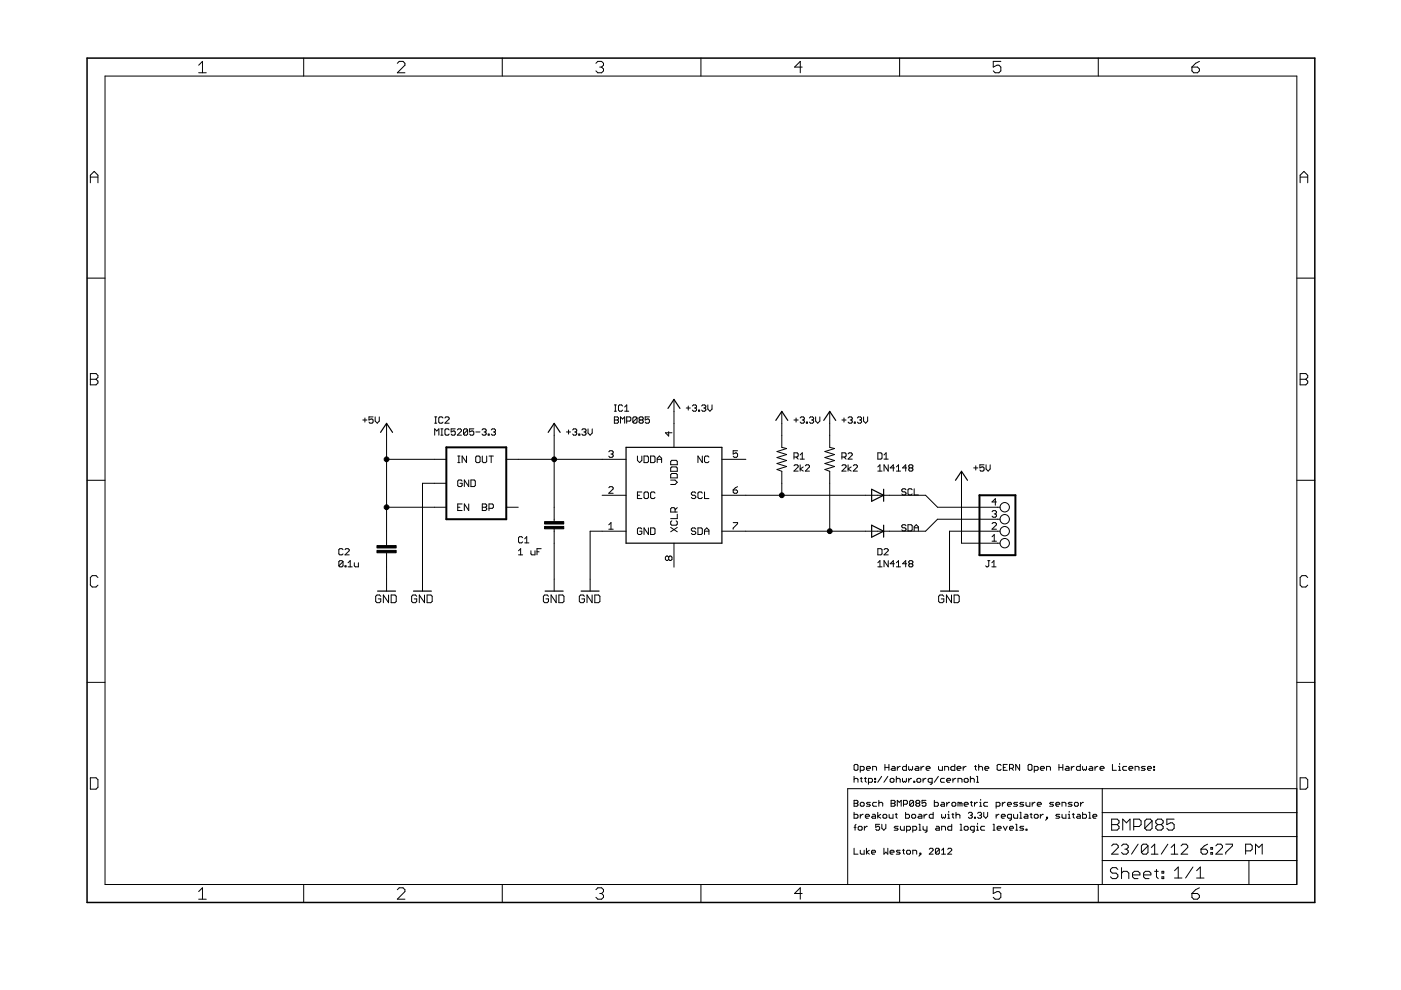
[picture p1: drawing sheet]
<svg xmlns="http://www.w3.org/2000/svg" width="297mm" height="210mm" viewBox="0 0 297 210" stroke-linecap="round" stroke-linejoin="round" font-family="sans-serif">
<g fill="#000" stroke="#000" stroke-width=".21">
<path d="M22.3 16.1v171.4zM42.1 13.8l.8-.8zM42.1 15.4h1.6zM42.9 13v2.4zM64.4 12.3v3.8zM84.2 15.4l1.7-1.6zM84.6 13l-.4 .4zM84.6 13h.8zM84.2 15.4h1.7zM85.9 13.4v.4zM85.4 13l.5 .4zM106.5 12.3v3.8z"/>
<path d="M126.3 13.4l.4-.4zM126.7 13h.9zM126.3 15l.4 .4zM127.6 13l.4 .4zM127.1 14.2h.5zM127.6 14.2l.4 .4zM126.7 15.4h.9zM128 13.4v.4zM128 13.8l-.4 .4zM128 14.6v.4zM128 15l-.4 .4zM148.6 12.3v3.8z"/>
<path d="M168.5 14.2h1.6zM169.7 13v2.4zM169.7 13l-1.2 1.2zM190.7 12.3v3.8zM210.6 13v1.2zM210.6 14.2l.8-.4zM210.6 15l.4 .4zM211.4 13.8h.4zM211.8 13.8l.4 .4zM211 15.4h.8zM210.6 13h1.6zM212.2 14.2v.8z"/>
<path d="M212.2 15l-.4 .4zM232.9 12.3v3.8zM252.7 14.2v.8zM252.7 15l.4 .4zM253.1 15.4h.8zM253.5 13.4l-.8 .8zM253.9 15.4l.4-.4zM252.7 14.2h1.2zM253.5 13.4l.8-.4zM254.3 14.6v.4zM253.9 14.2l.4 .4zM22.3 16.1h252.7z"/>
<path d="M19.2 37.1v1.7zM19.2 37.1l.8-.8zM19.2 37.5h1.6zM20 36.3l.8 .8zM20.8 37.1v1.7zM275.7 37.1v1.7zM275.7 37.1l.8-.8zM275.7 37.5h1.6zM276.5 36.3l.8 .8zM277.3 37.1v1.7zM18.5 59h3.8zM275 59h3.8z"/>
<path d="M19.2 79.2h1.2zM20.4 79.2l.4 .4zM20.8 79.6v.4zM275.7 79.2h1.2zM276.9 79.2l.4 .4zM277.3 79.6v.4zM19.2 79.2v2.4zM19.2 80.4h1.2zM20.4 80.4l.4 .4zM19.2 81.6h1.2zM20.8 80l-.4 .4zM20.8 80.8v.4z"/>
<path d="M20.8 81.2l-.4 .4zM76.9 89h.9zM77.4 88.6v.9zM78.2 88.4v.6zM78.2 89l.5-.2zM78.2 89.5l.2 .2zM78.7 88.8h.2zM78.9 88.8l.2 .2zM78.4 89.7h.5zM78.2 88.4h.9zM79.1 89v.5zM79.1 89.5l-.2 .2z"/>
<path d="M79.5 88.4v.9zM79.5 89.3l.5 .4zM80.4 89.3l-.4 .4zM80.4 88.4v.9zM82 89.8v2.5zM82 92.3v5.1zM82 97.4h10.1zM92.1 97.4h2.5zM92.2 90.9v1.4zM92.2 90.9l.4 .5zM92.2 89.7h.4zM92.2 88.4h.4z"/>
<path d="M92.4 88.4v1.3zM92.6 91.4l.4-.5zM93 88.6v.9zM93 89.5l.3 .2zM93 90.9v1.4zM93.3 88.4l-.3 .2zM93.3 89.7h.4zM93.5 92.3h.4zM93.5 90.9h.4zM93.7 90.9v1.4zM93.3 88.4h.4zM93.7 89.7l.2-.2z"/>
<path d="M93.7 88.4l.2 .2zM94.3 91.2v.8zM94.3 92l.3 .3zM94.3 89.7l.9-.9zM94.6 90.9l-.3 .3zM94.6 92.3h.4zM94.6 88.4l-.3 .2zM94.6 90.9h.4zM95.2 92l-.2 .3zM94.6 88.4h.4zM95 90.9l.2 .3zM94.3 89.7h.9z"/>
<path d="M95.2 88.6v.2zM95 88.4l.2 .2zM95.7 90.9v.7zM95.7 91.6l.4-.2zM95.7 92l.2 .3zM96.1 91.4h.2zM96.3 91.4l.2 .2zM95.9 92.3h.4zM95.7 90.9h.8zM96.5 91.6v.4zM96.5 92l-.2 .3zM97.8 91.4l-.8 .9z"/>
<path d="M97 98.1h.5zM97 96.7h.5zM97.2 90.9l-.2 .3zM97.3 96.7v1.4zM97.2 90.9h.4zM97 92.3h.8zM97.8 91.2v.2zM97.6 90.9l.2 .3zM98 96.7v1.4zM98 96.7l.9 1.4zM98.3 91.2v.8zM98.5 90.9l-.2 .3z"/>
<path d="M98.3 92l.8-.8zM98.5 90.9h.4zM98.3 92l.2 .3zM98.9 96.7v1.4zM98.9 90.9l.2 .3zM98.5 92.3h.4zM99.1 91.2v.8zM99.1 92l-.2 .3zM99.6 90.9v.7zM99.6 91.6l.4-.2zM99.6 92l.2 .3zM100 91.4h.2z"/>
<path d="M100.2 91.4l.3 .2zM99.8 92.3h.4zM99.6 90.9h.9zM100.5 91.6v.4zM100.5 92l-.3 .3zM100.9 96.9v1zM100.9 97.9l.2 .2zM100.9 91.6h.9zM101.1 96.7l-.2 .2zM101.1 98.1h.5zM101.1 96.7h.5zM101.6 98.1l.2-.2z"/>
<path d="M101.8 96.9v1zM101.6 96.7l.2 .2zM102.2 91.2l.2-.3zM102.3 96.7v1.2zM102.3 97.9l.2 .2zM102.4 90.9h.4zM102.2 92l.2 .3zM102.5 98.1h.5zM102.8 90.9l.3 .3zM102.6 91.6h.2zM102.8 91.6l.3 .2zM102.4 92.3h.4z"/>
<path d="M103 98.1l.2-.2zM103.1 91.2v.2zM102.8 91.6l.3-.2zM103.1 91.8v.2zM103.1 92l-.3 .3zM103.2 96.7v1.2zM103.5 92v.3zM103.5 92h.2zM103.7 96.7h.9zM103.7 92v.3zM103.5 92.3h.2zM104.1 96.7v1.4z"/>
<path d="M104.4 90.9l-.2 .3zM104.4 90.9h.4zM104.2 92l.2 .3zM104.8 90.9l.3 .3zM104.6 91.6h.2zM104.8 91.6l.3 .2zM104.4 92.3h.4zM105.1 91.2v.2zM104.8 91.6l.3-.2zM105.1 91.8v.2zM105.1 92l-.3 .3zM107.3 97.4h2.6z"/>
<path d="M109.9 97.4h7.6zM117.5 89.8v2.5zM117.5 92.3v5.1zM120.1 91.6h.9zM120.5 91.2v.8zM121.6 90.9l-.2 .3zM121.6 90.9h.5zM121.4 92l.2 .3zM122.1 90.9l.2 .3zM121.8 91.6h.3zM122.1 91.6l.2 .2zM121.6 92.3h.5z"/>
<path d="M122.3 91.2v.2zM122.3 91.4l-.2 .2zM122.3 91.8v.2zM122.3 92l-.2 .3zM122.7 92v.3zM122.7 92h.2zM122.9 92v.3zM122.7 92.3h.2zM123.4 91.2l.2-.3zM123.6 90.9h.4zM123.4 92l.2 .3zM124 90.9l.2 .3z"/>
<path d="M123.8 91.6h.2zM124 91.6l.2 .2zM123.6 92.3h.4zM124.2 91.2v.2zM124.2 91.4l-.2 .2zM124.2 91.8v.2zM124.2 92l-.2 .3zM124.7 90.9v.9zM124.7 91.8l.4 .5zM125.1 92.3l.5-.5zM125.6 90.9v.9zM127.7 97.4h5z"/>
<path d="M117.5 97.4h10.2zM129.1 95.8l.2-.2zM129.3 95.6h.5zM129.1 96.7l.2 .3zM129.8 95.6l.2 .2zM129.5 96.3h.3zM129.8 96.3l.2 .2zM129.3 97h.5zM130 95.8v.2zM130 96l-.2 .3zM130 96.5v.2zM130 96.7l-.2 .3z"/>
<path d="M130.3 87.2h.4zM130.3 85.9h.4zM130.3 88.4v1.3zM130.3 88.4h.6zM130.3 89h.6zM130.5 85.9v1.3zM130.9 88.4l.2 .2zM130.9 89l.2 .3zM130.3 89.7h.6zM131.1 86.1v.9zM131.1 87l.2 .2zM131.1 88.6v.2z"/>
<path d="M130.9 89l.2-.2zM131.1 89.3v.2zM131.1 89.5l-.2 .2zM131.3 85.9l-.2 .2zM131.3 87.2h.5zM131.6 88.4v1.3zM131.6 88.4l.4 .4zM131.3 85.9h.5zM132 87l-.2 .2zM131.8 85.9l.2 .2zM132 88.8l.4-.4zM132.4 86.3l.5-.4z"/>
<path d="M132.4 87.2h.9zM132.4 88.4v1.3zM132.9 88.4v1.3zM132.9 88.4h.6zM132.9 85.9v1.3zM133.5 88.4l.3 .2zM132.9 89.3h.6zM133.8 88.6v.4zM133.8 89l-.3 .3zM134.2 88.6v.9zM134.4 88.4l-.2 .2zM134.2 89.5l.9-.9z"/>
<path d="M134.4 88.4h.4zM134.2 89.5l.2 .2zM134.8 88.4l.3 .2zM134.4 89.7h.4zM135.1 88.6v.9zM135.1 89.5l-.3 .2zM135.1 96.7v.9zM135.1 97.6l.5 .5zM135.5 88.6l.2-.2zM135.5 89.3v.2zM135.5 89.3l.2-.3zM135.5 88.6v.2z"/>
<path d="M135.6 98.1l.5-.5zM135.7 88.4h.4zM135.5 89.5l.2 .2zM135.5 88.8l.2 .2zM135.7 89h.4zM136.1 96.7v.9zM136.1 88.4l.3 .2zM136.1 89l.3 .3zM135.7 89.7h.4zM136.4 88.6v.2zM136.1 89l.3-.2zM136.4 89.3v.2z"/>
<path d="M136.4 89.5l-.3 .2zM136.5 96.7v1.4zM136.5 98.1h.7zM136.8 88.4v.6zM136.8 89l.4-.2zM136.8 89.5l.2 .2zM137.2 88.8h.3zM137.2 98.1l.3-.2zM136.5 96.7h.7zM137.5 88.8l.2 .2zM137 89.7h.5zM137.5 96.9v1z"/>
<path d="M137.2 96.7l.3 .2zM136.8 88.4h.9zM137.7 89v.5zM137.7 89.5l-.2 .2zM137.9 96.7v1.4zM137.9 98.1h.7zM138.6 98.1l.3-.2zM137.9 96.7h.7zM138.9 96.9v1zM138.6 96.7l.3 .2zM139.3 97.2v.9zM139.8 96.7l-.5 .5z"/>
<path d="M139.3 97.4h1zM139.8 96.7l.5 .5zM140.3 97.2v.9zM141.1 91.8l.7 .7zM141.8 91.5v1zM142.2 99.9h1.4zM142.2 99.2v.7zM142.2 98.5h1.4zM142.2 97.8v.7zM142.4 99l-.2 .2zM142.4 97.6l-.2 .2zM141.1 91.8h1.4z"/>
<path d="M142.9 89.8v5zM142.9 84.7v2.5zM142.9 87.2v2.6zM142.4 99h1zM142.4 97.6h1zM143.6 99.2v.7zM143.4 99l.2 .2zM143.6 97.8v.7zM143.4 97.6l.2 .2zM145.5 86.5h.9zM145.9 86.1v.9zM146.8 86.1l.2-.2z"/>
<path d="M147 85.9h.5zM146.8 87l.2 .2zM147.5 85.9l.2 .2zM147.2 86.5h.3zM147.5 86.5l.2 .2zM147 87.2h.5zM147.7 86.1v.2zM147.7 86.3l-.2 .2zM147.7 86.7v.3zM147.7 87l-.2 .2zM148 96.7v1.4zM148 96.7l.9 1.4z"/>
<path d="M148.1 87v.2zM148.1 87h.2zM148.3 87v.2zM148.1 87.2h.2zM149 85.9l-.2 .2zM148.9 96.7v1.4zM149 85.9h.4zM148.8 87l.2 .2zM149.4 96.9v1zM149.4 97.9l.2 .2zM149.4 85.9l.2 .2zM149.2 86.5h.2z"/>
<path d="M149.4 86.5l.2 .2zM149 87.2h.4zM149.6 96.7l-.2 .2zM149.6 98.1h.5zM149.6 86.1v.2zM149.4 86.5l.2-.2zM149.6 86.7v.3zM149.6 87l-.2 .2zM150.1 85.9v.8zM150.1 86.7l.4 .5zM149.6 96.7h.5zM150.1 98.1l.2-.2z"/>
<path d="M150.1 96.7l.2 .2zM150.5 87.2l.5-.5zM151 85.9v.8zM155.4 95.6v.7zM155.4 96.3l.5-.3zM155.4 96.7l.3 .3zM155.9 96h.2zM156.1 96l.3 .3zM155.7 97h.4zM155.4 95.6h1zM156.4 96.3v.4zM156.4 96.7l-.3 .3z"/>
<path d="M153.1 97.4h5zM164.7 99.5l2.1-.6zM164.7 98.3l2.1-.7zM164.7 97l2.1-.6zM164.7 95.7l2.1-.6zM165.8 92.3v2.5zM164.7 99.5l1.1 .4zM165.8 87.2v2.6zM165.8 89.8v2.5zM164.7 98.3l2.1 .6zM164.7 97l2.1 .6zM164.7 95.7l2.1 .7z"/>
<path d="M165.8 94.8l1 .3zM168.3 99.9l.9-.9zM168.3 89h.9zM168.3 96v1.3zM168.3 96h.7zM168.3 98.8l.3-.2zM168.8 88.6v.9zM168.8 96.9l.4 .4zM168.6 98.6h.4zM169 96l.2 .2zM168.3 96.9h.7zM168.3 99.9h.9z"/>
<path d="M169.2 98.8v.2zM169 98.6l.2 .2zM169.2 96.2v.5zM169.2 96.7l-.2 .2zM169.7 98.6v1.3zM169.7 99.4l.6-.4zM169.7 88.6l.2-.2zM169.7 96.5l.4-.5zM169.7 97.3h.8zM169.9 88.4h.4zM169.7 89.5l.2 .2zM170.1 96v1.3z"/>
<path d="M169.7 99.4l.6 .5zM170.3 88.4l.2 .2zM170.1 89h.2zM170.3 89l.2 .3zM169.9 89.7h.4zM170.5 88.6v.2zM170.3 89l.2-.2zM170.5 89.3v.2zM170.5 89.5l-.2 .2zM171.6 99l-.8 .9zM171 98.6l-.2 .2zM171 89.5v.2z"/>
<path d="M171 89.5h.2zM171.2 89.5v.2zM171 89.7h.2zM171 98.6h.4zM170.8 99.9h.8zM171.6 98.8v.2zM171.4 98.6l.2 .2zM171.8 88.4l-.2 .2zM171.8 88.4h.5zM171.6 89.5l.2 .2zM172.3 88.4l.2 .2zM172.1 89h.2z"/>
<path d="M172.3 89l.2 .3zM171.8 89.7h.5zM172.5 88.6v.2zM172.3 89l.2-.2zM172.5 89.3v.2zM172.5 89.5l-.2 .2zM172.9 88.4v.9zM172.9 89.3l.5 .4zM173.4 89.7l.4-.4zM173.8 88.4v.9zM174.9 99.5l2-.6zM174.9 98.3l2-.7z"/>
<path d="M174.9 97l2-.6zM174.9 95.7l2-.6zM175.9 92.3v2.5zM174.9 99.5l1 .4zM175.9 87.2v2.6zM175.9 89.8v2.5zM174.9 98.3l2 .6zM174.9 97l2 .6zM174.9 95.7l2 .7zM175.9 94.8l1 .3zM178.5 99.9l.9-.9zM178.5 89h.9z"/>
<path d="M178.5 96v1.3zM178.5 96h.7zM178.5 98.8l.2-.2zM178.9 88.6v.9zM178.9 96.9l.5 .4zM178.7 98.6h.5zM179.2 96l.2 .2zM178.5 96.9h.7zM178.5 99.9h.9zM179.4 98.8v.2zM179.2 98.6l.2 .2zM179.4 96.2v.5z"/>
<path d="M179.4 96.7l-.2 .2zM179.8 98.6v1.3zM179.8 99.4l.7-.4zM179.8 88.6l.2-.2zM179.8 97.3l.9-.8zM180 88.4h.5zM179.8 89.5l.2 .2zM180 96l-.2 .2zM179.8 99.4l.7 .5zM180.5 88.4l.2 .2zM180.3 89h.2zM180.5 89l.2 .3z"/>
<path d="M180 89.7h.5zM180 96h.5zM180.7 88.6v.2zM180.5 89l.2-.2zM180.7 89.3v.2zM180.7 89.5l-.2 .2zM179.8 97.3h.9zM180.7 96.2v.3zM180.5 96l.2 .2zM181.8 99l-.9 .9zM181.1 98.6l-.2 .2zM181.1 89.5v.2z"/>
<path d="M181.1 89.5h.2zM181.3 89.5v.2zM181.1 89.7h.2zM181.1 98.6h.5zM180.9 99.9h.9zM181.8 98.8v.2zM181.6 98.6l.2 .2zM182 88.4l-.2 .2zM182 88.4h.4zM181.8 89.5l.2 .2zM182.4 88.4l.3 .2zM182.2 89h.2z"/>
<path d="M182.4 89l.3 .3zM182 89.7h.4zM182.7 88.6v.2zM182.4 89l.3-.2zM182.7 89.3v.2zM182.7 89.5l-.3 .2zM183.1 88.4v.9zM183.1 89.3l.4 .4zM184 89.3l-.5 .4zM184 88.4v.9zM186.1 99l.5-.4zM186.1 99.9h.9z"/>
<path d="M186.1 96v1.3zM186.1 97.3h.7zM186.6 98.6v1.3zM186.8 97.3l.2-.2zM186.1 96h.7zM187 96.2v.9zM186.8 96l.2 .2zM187.4 98.6v1.3zM187.4 98.6l.9 1.3zM187.4 96.5l.5-.5zM187.4 97.3h.9zM187.9 96v1.3z"/>
<path d="M188.3 98.6v1.3zM188.7 99.2h.9zM189.4 98.6v1.3zM189.4 98.6l-.7 .6zM190.1 99l.4-.4zM190.1 99.9h.8zM190.5 98.6v1.3zM191.4 99.2h.8zM192 98.6v1.3zM192 98.6l-.6 .6zM192.7 98.8l.2-.2zM192.7 99.4v.3z"/>
<path d="M192.9 99.2l-.2 .2zM192.7 98.8v.2zM192.9 98.6h.4zM192.7 99.7l.2 .2zM192.7 99l.2 .2zM192.9 99.2h.4zM193.3 98.6l.2 .2zM193.3 99.2l.2 .2zM192.9 99.9h.4zM193.5 98.8v.2zM193.5 99l-.2 .2zM193.5 99.4v.3z"/>
<path d="M193.5 99.7l-.2 .2zM206.4 99.2h.9zM206.9 98.8v.9zM207.8 98.6v.6zM207.8 99.2l.4-.2zM207.8 99.7l.2 .2zM208.2 99h.2zM208.4 99l.2 .2zM208 99.9h.4zM207.8 98.6h.8zM208.6 99.2v.5zM208.6 99.7l-.2 .2z"/>
<path d="M209.1 98.6v.8zM209.1 99.4l.4 .5zM209.9 99.4l-.4 .5zM209.9 98.6v.8zM275.7 79.2v2.4zM275.7 80.4h1.2zM276.9 80.4l.4 .4zM275.7 81.6h1.2zM277.3 80l-.4 .4zM277.3 80.8v.4zM277.3 81.2l-.4 .4zM18.5 101.8h3.8z"/>
<path d="M71.8 119.1v.9zM71.8 119.1l.3-.2zM71.8 120l.9-.9zM71.8 116.5v.9zM71.8 117.4l.3 .2zM72.1 118.9h.4zM72.1 116.3l-.3 .2zM72.1 117.6h.4zM72.5 118.9l.2 .2zM72.1 116.3h.4zM72.5 117.6l.2-.2zM72.7 119.1v.9z"/>
<path d="M72.5 120.2l.2-.2zM72.5 116.3l.2 .2zM73.2 120h.2zM73.2 117.6l.8-.8zM73.4 120v.2zM73.4 116.3l-.2 .2zM73.8 119.3l.5-.4zM73.4 116.3h.4zM73.2 117.6h.8zM74 116.5v.3zM73.8 116.3l.2 .2zM74.3 118.9v1.3z"/>
<path d="M75.1 119.3v.7zM75.1 120l.2 .2zM82 112.6v2.6zM82 117.2v.5zM82 115.2v.5zM82 97.4v10.1zM82 107.5v5.1zM89.6 102.5v20.3zM92.1 102.5h2.5zM92.1 107.5h2.5zM89.6 102.5h2.5zM82 107.5h10.1z"/>
<path d="M97 102v.9zM97 102.9l.3 .3zM97 106.8v1.4zM97 108.2h1zM97 107.5h.5zM97.3 101.8l-.3 .2zM97.3 103.2h.4zM97.3 101.8h.4zM97.7 103.2l.3-.3zM97.7 101.8l.3 .2zM98 102.5v.4zM97.5 102.5h.5z"/>
<path d="M97 106.8h1zM98.4 101.8v1.4zM98.4 101.8l1 1.4zM98.4 106.8v1.4zM98.4 106.8l1 1.4zM99.4 101.8v1.4zM99.4 106.8v1.4zM99.8 101.8v1.4zM99.8 103.2h.7zM100.5 103.2l.3-.3zM99.8 101.8h.7zM100.8 102v.9z"/>
<path d="M100.5 101.8l.3 .2zM102.3 106.8v1.4zM102.3 106.8h.7zM102.3 107.5h.7zM103 106.8l.2 .3zM103 107.5l.2 .3zM102.3 108.2h.7zM103.2 107.1v.2zM103.2 107.3l-.2 .2zM103.2 107.8v.2zM103.2 108l-.2 .2zM103.7 106.8v1.4z"/>
<path d="M103.7 106.8h.7zM104.4 106.8l.2 .3zM103.7 107.8h.7zM104.6 107.1v.4zM104.6 107.5l-.2 .3zM107.3 107.5h2.6zM109.9 116.8l.5-.5zM109.9 117.6h.9zM109.9 114v.9zM109.9 114.9l.3 .2zM110.2 113.8l-.3 .2zM110.2 115.1h.4z"/>
<path d="M110.4 116.3v1.3zM110.2 113.8h.4zM110.6 115.1l.2-.2zM110.6 113.8l.2 .2zM111.7 113.8l-.4 .4zM111.3 115.1h.8zM111.7 113.8v1.3zM112.6 116.8v.6zM112.6 117.4l.2 .2zM112.8 117.6h.6zM113.4 116.8v.8zM113.9 116.3v1.3z"/>
<path d="M113.9 116.3h.8zM113.9 117h.4zM117.5 112.6v2.6zM117.5 107.5v2.6zM117.5 112.1v.5zM117.5 110.1v.5zM117.5 97.4v10.1zM125.1 112.6v10.2zM127.7 105h5zM127.7 112.6h5zM125.1 112.6h2.6zM129.1 104.6l.9-.9z"/>
<path d="M129.1 111.3l.4-.5zM129.1 112.2h.9zM129.3 103.2l-.2 .2zM129.5 110.8v1.4zM129.3 103.2h.5zM129.1 104.6h.9zM130 103.4v.3zM129.8 103.2l.2 .2zM135.1 104.3v1.4zM135.1 105.7h1zM135.1 105h.5zM135.1 112.2v.9z"/>
<path d="M135.1 113.1l.3 .2zM135.4 111.9l-.3 .3zM135.4 113.3h.4zM135.4 111.9h.4zM136.1 113.1l-.3 .2zM135.1 104.3h1zM135.8 111.9l.3 .3zM136.1 112.6v.5zM135.6 112.6h.5zM136.5 104.5v1zM136.5 105.5l.3 .2zM136.5 111.9v1.4z"/>
<path d="M136.5 111.9l1 1.4zM136.8 104.3l-.3 .2zM136.8 105.7h.4zM136.8 104.3h.4zM137.2 105.7l.3-.2zM137.5 104.5v1zM137.2 104.3l.3 .2zM137.5 111.9v1.4zM137.9 104.5v1zM137.9 105.5l.3 .2zM137.9 111.9v1.4zM137.9 113.3h.7z"/>
<path d="M138.2 104.3l-.3 .2zM138.2 105.7h.4zM138.2 104.3h.4zM138.6 105.7l.3-.2zM138.6 113.3l.3-.2zM137.9 111.9h.7zM138.6 104.3l.3 .2zM138.9 112.2v.9zM138.6 111.9l.3 .3zM141.1 118.1v.5zM141.1 118.1l.2-.2zM141.1 118.6l.2 .2z"/>
<path d="M141.3 117.9h.2zM141.5 117.9l.3 .2zM141.3 118.8h.2zM142 117.9l-.2 .2zM141.8 118.6l-.3 .2zM141.8 118.1v.5zM142 117.9h.2zM141.8 118.6l.2 .2zM142.2 112.8l1.4-1zM142.2 111.8l1.4 1zM142.2 110.7v.4zM142.2 111.1l.2 .3z"/>
<path d="M142.2 110h1.4zM142.2 107.9v.7zM142.4 107.6l-.2 .3zM142.2 102.7h.9zM142.2 101.3h1.4zM142.2 100.6v.7zM142.2 117.9l.3 .2zM142 118.8h.2zM142.4 110.4l-.2 .3zM142.4 111.4h1zM142.4 107.6h.5zM142.4 100.4l-.2 .2z"/>
<path d="M142.5 118.1v.5zM142.5 118.6l-.3 .2zM142.9 107.6l.2 .3zM143.1 107.9v.7zM143.1 108.1l.5-.5zM143.1 102.7l.5-.4zM142.2 101.8h.9zM143.4 111.4l.2-.3zM142.4 100.4h1zM143.6 110.7v.4zM143.4 110.4l.2 .3zM143.6 109v1z"/>
<path d="M142.2 108.6h1.4zM143.1 101.8l.5 .5zM143.6 100.6v.7zM143.4 100.4l.2 .2zM146.6 112.2v.2zM146.6 112.4l.2 .2zM146.6 104.5v.3zM146.6 104.8l.2 .2zM146.8 111.9l-.2 .3zM146.8 112.6h.5zM146.6 113.1l.2 .2zM146.8 104.3l-.2 .2z"/>
<path d="M146.8 105h.5zM146.6 105.5l.2 .2zM146.8 111.9h.5zM147.3 112.6l.2 .3zM146.8 113.3h.5zM146.8 104.3h.5zM147.3 105l.2 .2zM146.8 105.7h.5zM147.3 111.9l.2 .3zM147.5 112.9v.2zM147.5 113.1l-.2 .2zM147.3 104.3l.2 .2z"/>
<path d="M147.5 105.2v.3zM147.5 105.5l-.2 .2zM148 111.9v1.4zM148 113.3h.7zM148 104.5v1zM148 105.5l.2 .2zM148.2 104.3l-.2 .2zM148.2 105.7h.5zM148.7 113.3l.2-.2zM148 111.9h.7zM148.2 104.3h.5zM148.7 105.7l.2-.2z"/>
<path d="M148.9 112.2v.9zM148.7 111.9l.2 .3zM148.7 104.3l.2 .2zM149.4 112.4v.9zM149.4 112.4l.4-.5zM149.4 112.6h.9zM149.4 104.3v1.4zM149.4 105.7h.9zM149.8 111.9l.5 .5zM150.3 112.4v.9zM155.4 110.8h1zM155.4 112v.2z"/>
<path d="M155.4 103.9v.5zM155.4 104.4l.3 .2zM155.7 104.6h.4zM155.4 103.9l.5-.5zM156.1 104.6l.3-.2zM155.4 103.9h.7zM156.4 110.8v.2zM156.4 111l-1 1zM155.9 103.4l.5-.2zM156.4 104.1v.3zM156.1 103.9l.3 .2zM153.1 112.6h5z"/>
<path d="M153.1 105h5zM158.1 112.6h17.8zM158.1 105h7.7zM165.8 99.9v2.6zM165.8 105h17.7zM165.8 102.5v2.5zM175.9 99.9v2.6zM175.9 112.6h7.6zM175.9 102.5v10.1zM183.5 105h2.6zM183.5 112.6h2.6zM186.1 119.3l.5-.4z"/>
<path d="M186.1 116.3v1.3zM186.1 117.6h.7zM186.6 118.9v1.3zM186.8 117.6l.2-.2zM186.1 116.3h.7zM187 116.5v.9zM186.8 116.3l.2 .2zM187.4 118.9l.9 1.3zM187.4 117.6l.9-.8zM187.4 116.5l.3-.2zM187.7 116.3h.4zM187.4 117.6h.9z"/>
<path d="M188.3 116.5v.3zM188.1 116.3l.2 .2zM186.1 105h2.5zM186.1 112.6h2.5zM188.6 105h7.6zM188.7 119.5h.9zM189.4 118.9l-.7 .6zM190.1 119.3l.4-.4zM190.5 118.9v1.3zM191.2 103.8v.3zM191.2 104.1l.2 .2zM191.2 111.5v.2z"/>
<path d="M191.2 111.7l.2 .2zM191.4 119.5h.8zM191.2 103.8l.2-.2zM191.4 104.3h.5zM191.2 104.7l.2 .2zM191.2 111.5l.2-.2zM191.4 111.9h.5zM191.2 112.4l.2 .2zM191.4 103.6h.5zM191.9 104.3l.2 .2zM191.4 104.9h.5zM191.4 111.3h.5z"/>
<path d="M191.9 111.9l.2 .2zM191.4 112.6h.5zM192 118.9l-.6 .6zM191.9 103.6l.2 .2zM192.1 104.5v.2zM191.9 104.9l.2-.2zM191.9 111.3l.2 .2zM192.1 112.1v.3zM191.9 112.6l.2-.2zM192.5 103.8v.9zM192.5 104.7l.2 .2zM192.5 111.3v1.3z"/>
<path d="M192.5 112.6h.7zM192.7 119.1l.2-.2zM192.7 119.8v.2zM192.9 119.5l-.2 .3zM192.7 119.1v.2zM192.7 103.6l-.2 .2zM192.7 104.9h.5zM192.9 118.9h.4zM192.7 119.3l.2 .2zM192.9 119.5h.4zM192.7 103.6h.5zM193.2 104.9l.2-.2z"/>
<path d="M193.2 112.6l.2-.2zM192.5 111.3h.7zM193.3 118.9l.2 .2zM193.3 119.5l.2 .3zM193.2 103.6l.2 .2zM193.4 111.5v.9zM193.2 111.3l.2 .2zM193.5 119.1v.2zM193.5 119.3l-.2 .2zM193.5 119.8v.2zM193.5 120l-.2 .2zM193.8 103.6v1.3z"/>
<path d="M193.8 104.9h.9zM193.8 111.7v.9zM193.8 111.7l.5-.4zM193.8 111.9h.9zM194.3 111.3l.4 .4zM194.7 111.7v.9zM188.6 112.6h7.6zM196.2 105l2.6 2.5zM198.8 110.1l-2.6 2.5zM201.3 112.6v10.2zM203.9 99.9v2.6zM203.9 102.5v12.7z"/>
<path d="M209 120l.2 .2zM209.4 118.9h.5zM209.6 118.9v1.1zM210.3 119.3l.4-.4zM210.3 113.8l.5-.5zM210.3 114.7h1zM210.3 112.2l1-.9zM210.3 108.5l.3-.2zM210.3 106.4h1zM210.6 110.8l-.3 .2zM210.6 108.3h.4zM210.3 109.4l.3 .3z"/>
<path d="M210.7 118.9v1.3zM210.8 113.3v1.4zM210.6 110.8h.4zM211 108.3l.3 .2zM210.8 109h.2zM211 109l.3 .2zM210.6 109.7h.4zM211 105.7v1.4zM211 105.7l-.7 .7zM210.3 112.2h1zM211.3 111v.3zM211 110.8l.3 .2z"/>
<path d="M211.3 108.5v.2zM211.3 108.7l-.3 .3zM211.3 109.2v.2zM211.3 109.4l-.3 .3zM211.5 115.2h.5zM211.5 112.6h.5zM211.5 110.1h.5zM211.5 107.5h.5zM201.3 112.6h10.2zM203.9 115.2h7.6zM198.8 107.5h12.7zM198.8 110.1h12.7z"/>
<path d="M275 101.8h3.8zM19.2 122.4v1.7zM19.2 124.1l.4 .4zM19.6 122l-.4 .4zM19.6 124.5h.8zM19.6 122h.8zM20.4 124.5l.4-.4zM20.4 122l.4 .4zM71.8 120l.3 .2zM72.1 120.2h.4zM73.2 120v.2zM73.2 120.2h.2z"/>
<path d="M73.8 120.2h.9zM75.3 120.2h.7zM76 119.3v.9zM79.7 126.4v1.1zM79.7 127.5l.2 .3zM79.9 126.2l-.2 .2zM79.9 127.8h.6zM79.9 126.2h.6zM80.7 127.5l-.2 .3zM80.5 126.2l.2 .2zM80.7 127v.5zM80.2 127h.5z"/>
<path d="M81.3 126.2v1.6zM81.3 126.2l1.1 1.6zM82 117.7v2.5zM82 122.8v2.5zM82 120.2v2.6zM82.4 126.2v1.6zM82.9 126.2v1.6zM82.9 127.8h.8zM83.7 127.8l.3-.3zM82.9 126.2h.8zM84 126.4v1.1zM83.7 126.2l.3 .2z"/>
<path d="M87.3 126.4v1.1zM87.3 127.5l.2 .3zM87.5 126.2l-.2 .2zM87.5 127.8h.6zM87.5 126.2h.6zM88.3 127.5l-.2 .3zM88.1 126.2l.2 .2zM88.3 127v.5zM87.8 127h.5zM88.9 126.2v1.6zM88.9 126.2l1.1 1.6zM89.6 122.8v2.5z"/>
<path d="M90 126.2v1.6zM90.6 126.2v1.6zM90.6 127.8h.8zM91.4 127.8l.2-.3zM90.6 126.2h.8zM91.6 126.4v1.1zM91.4 126.2l.2 .2zM115.2 126.4v1.1zM115.2 127.5l.3 .3zM115.5 126.2l-.3 .2zM115.5 127.8h.5zM115.5 126.2h.5z"/>
<path d="M116 127.8l.3-.3zM116 126.2l.3 .2zM116.3 127v.5zM115.8 127h.5zM116.8 126.2v1.6zM116.8 126.2l1.1 1.6zM117.5 122.8v2.5zM117.5 115.2v7.6zM117.9 126.2v1.6zM118.5 126.2v1.6zM118.5 127.8h.8zM119.3 127.8l.3-.3z"/>
<path d="M118.5 126.2h.8zM119.6 126.4v1.1zM119.3 126.2l.3 .2zM122.8 126.4v1.1zM122.8 127.5l.3 .3zM123.1 126.2l-.3 .2zM123.1 127.8h.5zM123.1 126.2h.5zM123.6 127.8l.3-.3zM123.6 126.2l.3 .2zM123.9 127v.5zM123.4 127h.5z"/>
<path d="M124.5 126.2v1.6zM124.5 126.2l1 1.6zM125.1 122.8v2.5zM125.5 126.2v1.6zM126.1 126.2v1.6zM126.1 127.8h.8zM126.9 127.8l.3-.3zM126.1 126.2h.8zM127.2 126.4v1.1zM126.9 126.2l.3 .2zM142.9 115.2v5zM186.1 120.2h.9z"/>
<path d="M187.4 118.9v1.3zM188.3 118.9v1.3zM189.4 118.9v1.3zM190.1 120.2h.8zM192 118.9v1.3zM192.7 120l.2 .2zM192.9 120.2h.4zM199 126.4v1.1zM199 127.5l.3 .3zM199.3 126.2l-.3 .2zM199.3 127.8h.5zM199.3 126.2h.5z"/>
<path d="M199.8 127.8l.3-.3zM199.8 126.2l.3 .2zM200.1 127v.5zM199.6 127h.5zM200.7 126.2v1.6zM200.7 126.2l1 1.6zM201.3 122.8v2.5zM201.7 126.2v1.6zM202.3 126.2v1.6zM202.3 127.8h.8zM203.1 127.8l.3-.3zM202.3 126.2h.8z"/>
<path d="M203.4 126.4v1.1zM203.1 126.2l.3 .2zM209.2 120.2h.2zM209.4 120.2l.2-.2zM210.3 120.2h.9zM275.7 122.4v1.7zM275.7 124.1l.4 .4zM276.1 122l-.4 .4zM276.1 124.5h.8zM276.1 122h.8zM276.9 124.5l.4-.4zM276.9 122l.4 .4z"/>
<path d="M18.5 144.7h3.8zM275 144.7h3.8zM19.2 164.9v2.4zM19.2 167.3h1.2zM20.4 167.3l.4-.4zM19.2 164.9h1.2zM20.8 165.3v1.6zM20.4 164.9l.4 .4zM179.7 167.2h54zM181.1 169.7v1.2zM181.1 169.7h.6zM181.1 170.3h.6z"/>
<path d="M181.1 172.2v1.3zM181.1 173.5h.6zM181.1 175.4h.4zM181.1 179.9v1.2zM181.1 164.6v1.3zM181.1 165.2l.2-.2zM181.1 162.3v.8zM181.1 163.1l.2 .2zM181.3 175v1zM181.3 175l.2-.2zM181.3 165h.4zM181.1 162.3l.2-.2z"/>
<path d="M181.3 163.3h.4zM181.7 169.7l.2 .2zM181.7 170.3l.2 .2zM181.1 170.9h.6zM181.7 173.5l.2-.2zM181.1 172.7h.6zM181.7 165l.2 .2zM181.3 162.1h.4zM181.7 163.3l.2-.2zM181.9 169.9v.2zM181.9 170.1l-.2 .2zM181.9 170.5v.2z"/>
<path d="M181.9 170.7l-.2 .2zM181.9 172.9v.4zM181.7 172.7l.2 .2zM181.9 165.2v.7zM181.9 162.3v.8zM181.7 162.1l.2 .2zM181.9 175.4v.4zM181.9 175.8l.3 .2zM182.2 176h.4zM182.2 175.2l-.3 .2zM182.4 170.3v.4zM182.4 170.7l.2 .2z"/>
<path d="M182.4 172.7v.8zM182.4 173.1l.4-.4zM182.4 165h.4zM182.4 162.5v1.2zM182.4 162.5h.6zM182.8 175.8l-.2 .2zM182.2 175.2h.4zM182.6 170.9h.4zM182.6 170.1l-.2 .2zM182.6 164.8v.9zM182.6 165.7l.2 .2zM182.8 175.4v.4z"/>
<path d="M182.6 175.2l.2 .2zM182.8 172.7h.2zM183.2 170.7l-.2 .2zM182.6 170.1h.4zM183 162.5l.2 .2zM182.4 163.3h.6zM183.2 170.3v.4zM183 170.1l.2 .2zM183.2 162.7v.4zM183.2 163.1l-.2 .2zM183.3 175.2v.8zM183.3 175.6l.4-.4z"/>
<path d="M183.3 165h.4zM183.5 172.9v.4zM183.5 172.9l.2-.2zM183.5 164.8v.9zM183.5 165.7l.2 .2zM183.5 173.3l.2 .2zM183.7 172.7h.4zM183.7 175.2h.2zM183.7 170.9h.6zM183.9 170.1l-.2 .2zM183.7 162.7v.4zM183.9 162.5l-.2 .2z"/>
<path d="M183.7 170.3l.2 .2zM183.9 170.1h.6zM183.7 163.1l.2 .2zM183.9 162.5h.4zM183.7 173.5h.4zM184.1 172.7l.2 .2zM184.1 165v1.3zM184.1 165h.7zM184.5 170.7l-.2 .2zM183.9 170.5h.4zM184.3 172.9v.2zM183.5 173.1h.8z"/>
<path d="M183.9 163.3h.4zM184.3 162.5l.2 .2zM184.3 170.5l.2 .2zM184.5 162.7v.2zM183.7 162.9h.8zM184.8 165l.2 .2zM184.1 165.9h.7zM184.8 173.3l.2-.2zM185 165.2v.5zM185 165.7l-.2 .2zM185 172.7h.4zM184.8 173.3l.2 .2z"/>
<path d="M185 173.1h.6zM185 170.3v.4zM185 170.7l.2 .2zM185 162.5v.8zM185 162.5h.6zM185.2 170.1l-.2 .2zM185.2 170.9h.6zM185.4 172.7l.2 .2zM185.4 165h.3zM185.4 165v.2zM185.4 165.7h.3zM185.4 165.7v.2z"/>
<path d="M185.6 172.9v.6zM185 173.5h.6zM185.6 162.5l.2 .2zM185.7 165v.2zM185.4 165.2h.3zM185.7 165.7v.2zM185.4 165.9h.3zM185.7 174.8v.6zM185.7 175.4l.4-.2zM185.2 170.1h.6zM185.8 162.7v.6zM185.7 175.8l.2 .2z"/>
<path d="M186.1 175.2h.2zM186.1 172.2v1.3zM186.1 173.1l.6-.4zM186.9 164.6l-.8 1.3zM186.3 175.2l.2 .2zM185.9 176h.4zM186.3 169.7v1.2zM186.5 170.1l-.2 .2zM185.7 174.8h.8zM186.5 175.4v.4zM186.5 175.8l-.2 .2zM186.5 170.1h.4z"/>
<path d="M186.1 173.1l.6 .4zM186.9 170.1l.3 .2zM187 174.8v.8zM187 175.6l.4 .4zM187.2 170.3v.6zM187.2 172.9v.4zM187.2 173.3l.2 .2zM187.4 176l.4-.4zM187.4 173.5h.4zM187.4 172.7l-.2 .2zM187.4 179.9v1.2zM188.2 164.6l-.8 1.3z"/>
<path d="M187.6 162.1v1.2zM187.6 162.7h.9zM188 173.3l-.2 .2zM187.4 172.7h.4zM187.8 174.8v.8zM188 172.9v.4zM187.8 172.7l.2 .2zM188.5 162.1v1.2zM188.5 172.7v.6zM188.5 173.3l.2 .2zM188.7 173.5h.6zM188.7 165.2v.5z"/>
<path d="M188.7 165.7l.2 .2zM188.9 169.7v1.2zM188.9 169.7h.7zM188.9 170.3h.7zM188.9 165.9h.4zM188.9 165l-.2 .2zM188.9 163.1l.2-.2zM189.1 162.5h.5zM188.9 163.1l.2 .2zM189.1 162.9h.7zM189.3 172.7v.8zM189.3 165.9l.2-.2z"/>
<path d="M188.9 165h.4zM189.5 165.2v.5zM189.3 165l.2 .2zM189.6 169.7l.2 .2zM189.6 170.3l.2 .2zM188.9 170.9h.7zM189.6 162.5l.2 .2zM189.6 176h.6zM189.8 175.2l-.2 .2zM189.8 169.9v.2zM189.8 170.1l-.2 .2zM189.8 170.5v.2z"/>
<path d="M189.8 170.7l-.2 .2zM189.8 162.7v.6zM189.1 163.3h.7zM189.6 175.4l.2 .2zM189.8 175.2h.6zM189.8 172.7h.4zM190 172.4v.9zM190 173.3l.2 .2zM190 164.6v1.3zM190 165.2l.2-.2zM190.4 175.8l-.2 .2zM189.8 175.6h.4z"/>
<path d="M190.2 169.7v1.2zM190.2 169.7l.5 .4zM190.2 165h.4zM190.2 162.5v.8zM190.2 162.9l.5-.4zM190.2 175.6l.2 .2zM190.6 165l.3 .2zM191.1 169.7l-.4 .4zM190.7 162.5h.2zM190.9 165.2v.7zM190.9 175.2v.6zM190.9 175.8l.2 .2z"/>
<path d="M191.1 169.7v1.2zM191.1 176h.6zM191.3 165v.7zM191.3 165.7l.3 .2zM191.3 162.7v.4zM191.3 162.7l.3-.2zM191.6 169.7v1.2zM191.6 169.7h.6zM191.7 165.7l-.1 .2zM191.3 163.1l.3 .2zM191.6 162.5h.6zM191.7 175.2v.8z"/>
<path d="M191.7 165.7l.3 .2zM192 165.9l.2-.2zM192 172.2v1.3zM192 173.5h.6zM192.2 169.7l.2 .2zM191.6 170.5h.6zM192.2 165v.7zM192.2 162.1v1.2zM191.6 163.3h.6zM192.2 175.2v1.2zM192.2 175.2h.6zM192.4 169.9v.4z"/>
<path d="M192.2 170.5l.2-.2zM192.8 173.3l-.2 .2zM192 172.7h.6zM192.7 165v.9zM192.7 165.4l.4-.4zM192.7 162.5v.6zM192.7 163.1l.1 .2zM192.8 172.9v.4zM192.6 172.7l.2 .2zM192.8 175.2l.2 .2zM192.2 176h.6zM193.1 163.1l-.3 .2z"/>
<path d="M192.9 169.9v.8zM192.9 169.9l.2-.2zM192.9 170.7l.8-.8zM193 175.4v.4zM193 175.8l-.2 .2zM193.1 165h.2zM193.1 163.1l.2 .2zM193.1 169.7h.4zM192.9 170.7l.2 .2zM193.3 163.3l.2-.2zM193.3 172.9v.4zM193.3 173.3l.2 .2z"/>
<path d="M193.5 169.7l.2 .2zM193.1 170.9h.4zM193.5 162.5v.6zM193.5 173.5h.4zM193.5 172.7l-.2 .2zM193.5 175.2v1.2zM193.5 175.2h.6zM193.7 169.9v.8zM193.7 170.7l-.2 .2zM193.7 165.7v.2zM193.7 165.7h.3zM193.9 173.5l.2-.2z"/>
<path d="M193.5 172.7h.4zM194 165.7v.2zM193.7 165.9h.3zM194 163.1l.2-.2zM194.1 172.9v.4zM193.9 172.7l.2 .2zM194.1 175.2l.3 .2zM193.5 176h.6zM194.2 162.5h.4zM194 163.1l.2 .2zM194.2 162.9h.6zM194.2 169.9l.2-.2z"/>
<path d="M194.2 170.5v.2zM194.2 170.5l.2-.2zM194.2 169.9v.2zM194.4 175.4v.4zM194.4 175.8l-.3 .2zM194.4 169.7h.4zM194.2 170.7l.2 .2zM194.2 170.1l.2 .2zM194.4 170.3h.4zM194.4 165.2v.5zM194.4 165.7l.2 .2zM194.6 162.5l.2 .2z"/>
<path d="M194.6 173.3l.2-.2zM194.6 165.9h.4zM194.6 165l-.2 .2zM194.8 169.7l.2 .2zM194.8 170.3l.2 .2zM194.4 170.9h.4zM194.8 162.7v.6zM194.2 163.3h.6zM194.8 172.7h.4zM194.6 173.3l.2 .2zM194.8 173.1h.7zM194.8 174.8h.2z"/>
<path d="M194.8 176h.4zM195 169.9v.2zM195 170.1l-.2 .2zM195 170.5v.2zM195 170.7l-.2 .2zM195.2 165.7l-.2 .2zM194.6 165h.4zM195 174.8v1.2zM195.2 165.2v.5zM195 165l.2 .2zM195.2 172.7l.3 .2zM195.3 162.5v.8z"/>
<path d="M195.3 162.9l.4-.4zM195.5 172.9v.6zM194.8 173.5h.7zM195.5 169.7v.6zM195.5 170.3l.4-.2zM195.5 170.7l.2 .2zM195.7 162.5h.2zM195.7 175.2v.6zM195.7 175.8l.2 .2zM195.7 165v.9zM195.7 165.4l.4-.4zM195.9 170.1h.2z"/>
<path d="M195.9 172.7v.8zM195.9 173.1l.4-.4zM195.9 176h.6zM196.1 170.1l.2 .2zM195.7 170.9h.4zM196.1 165h.2zM195.5 169.7h.8zM196.3 170.3v.4zM196.3 170.7l-.2 .2zM196.1 176.4h.2zM196.3 172.7h.3zM196.4 162.7v.4z"/>
<path d="M196.6 162.5l-.2 .2zM196.5 175.2v1zM196.3 176.4l.2-.2zM196.4 163.1l.2 .2zM196.6 162.5h.4zM196.8 165.2v.5zM196.8 165.7l.2 .2zM196.6 163.3h.4zM197 162.5l.2 .2zM197 165l-.2 .2zM197 165.9h.6zM197 172.9v.4z"/>
<path d="M197 172.9l.2-.2zM197.2 162.7v.2zM196.4 162.9h.8zM197.2 166.3h.2zM197 173.3l.2 .2zM197.2 172.7h.6zM197.2 179.9l-.2 .2zM197.4 166.3l.2-.2zM197.2 179.9h.4zM197.6 165v1.1zM197 165h.6zM197.8 172.2v1.3z"/>
<path d="M197.2 173.5h.6zM198.1 169.7v1.2zM198.1 170.9h.6zM198.9 164.6l-.8 1.3zM198.5 175.6l-.2 .2zM198.5 175.2h.4zM198.3 175.8l.2 .2zM198.5 175.6h.7zM198.5 179.9h.4zM198.9 170.7l-.2 .2zM198.1 170.1h.6zM198.9 170.3v.4z"/>
<path d="M198.7 170.1l.2 .2zM198.9 175.2l.3 .2zM198.9 179.9l.3 .2zM199 162.5v.6zM199 163.1l.2 .2zM199.2 175.4v.6zM198.5 176h.7zM199.2 163.3h.6zM199.4 170.7l.2-.2zM199.4 165.2v.5zM199.4 165.7l.2 .2zM199.6 170.1h.4z"/>
<path d="M199.4 170.7l.2 .2zM199.6 170.5h.6zM199.6 165l-.2 .2zM199.6 165.9h.6zM199.6 172.7v.6zM199.6 173.3l.2 .2zM199.6 175.2v.8zM199.6 175.2h.7zM199.8 162.5v.8zM199.8 173.5l.2-.2zM200 170.1l.2 .2zM200 173.3l.3 .2z"/>
<path d="M200 179.9v1.2zM200.2 170.3v.6zM199.6 170.9h.6zM199.6 165h.6zM200.3 173.5l.2-.2zM200.3 175.2l.2 .2zM200.3 162.5v.8zM200.3 162.5h.6zM200.5 172.7v.6zM200.5 175.4v.6zM200.7 170.1v.8zM200.7 170.5l.4-.4z"/>
<path d="M200.7 165.2v.5zM200.7 165.2l.2-.2zM200.9 162.5l.2 .2zM200.9 172.7h.2zM200.9 173.5h.5zM200.9 175.4v.4zM200.9 175.4l.2-.2zM200.7 165.7l.2 .2zM200.9 165h.4zM201.1 162.7v.6zM201.1 170.1h.2zM201.1 172.7v.8z"/>
<path d="M201.1 172v.2zM200.9 175.8l.2 .2zM201.1 175.2h.7zM201.1 179.9l-.2 .2zM200.9 165.9h.4zM201.3 165l.2 .2zM201.5 165.2v.2zM200.7 165.4h.8zM201.1 179.9h.5zM201.6 162.7v.4zM201.6 162.7l.2-.2zM201.8 174.8v1.2z"/>
<path d="M201.1 176h.7zM201.6 163.1l.2 .2zM201.8 162.5h.6zM201.8 170.3v.4zM201.8 170.7l.2 .2zM201.8 172.7h.4zM202 170.9h.4zM202 170.1l-.2 .2zM202 172.4v.9zM202 173.3l.2 .2zM202 165v.9zM202 165.4l.5-.4z"/>
<path d="M202.4 170.9l.2-.2zM202 170.1h.4zM202.4 162.1v1.2zM201.8 163.3h.6zM202.5 165h.1zM202.6 170.3v.4zM202.4 170.1l.2 .2zM202.7 172.2v1.3zM202.7 172.9l.2-.2zM202.9 172.7h.4zM202.9 162.7v.4zM202.9 162.7l.2-.2z"/>
<path d="M203.1 170.1v.8zM203.1 170.1h.2zM203.1 165v.9zM203.1 165h.7zM202.9 163.1l.2 .2zM203.1 162.5h.4zM203.3 172.7l.2 .2zM203.3 170.1l.2 .2zM203.5 172.9v.6zM203.5 170.3v.6zM203.5 170.3l.3-.2zM203.1 163.3h.4z"/>
<path d="M203.5 162.5l.2 .2zM203.6 174.8h.2zM203.6 176h.4zM203.7 162.7v.2zM202.9 162.9h.8zM203.8 170.1l.2 .2zM203.8 165l.2 .2zM203.8 174.8v1.2zM204 170.3v.6zM204 165.2v.7zM204.2 162.5v.8zM204.2 162.9l.4-.4z"/>
<path d="M204.4 170.3v.4zM204.4 170.3l.2-.2zM204.4 175.4v.4zM204.4 175.8l.2 .2zM204.4 165.2v.5zM204.4 165.7l.2 .2zM204.4 170.7l.2 .2zM204.6 170.1h.5zM204.6 176h.5zM204.6 175.2l-.2 .2zM204.6 165.9h.5zM204.6 165l-.2 .2z"/>
<path d="M204.6 162.5h.2zM204.6 170.9h.5zM205.1 170.1l.2 .2zM205.1 176l.2-.2zM204.6 175.2h.5zM205.1 165.9l.2-.2zM204.6 165h.5zM205.3 170.3v.2zM204.4 170.5h.9zM205.3 175.4v.4zM205.1 175.2l.2 .2zM205.3 165.2v.5z"/>
<path d="M205.1 165l.2 .2zM205.5 172.2l-.2 .2zM205.5 172.2h.4zM205.3 173.3l.2 .2zM205.7 170.1h.5zM205.7 175.4v.4zM205.7 175.8l.3 .2zM205.7 164.6v1.3zM206 165l-.3 .2zM205.9 172.2l.2 .2zM205.7 172.9h.2zM205.9 172.9l.2 .2z"/>
<path d="M205.5 173.5h.4zM206 169.9v.8zM206 170.7l.2 .2zM206 175.2l-.3 .2zM206 176h.6zM206 165h.4zM206.1 172.4v.3zM206.1 172.7l-.2 .2zM206.1 173.1v.2zM206.1 173.3l-.2 .2zM206.2 176.4h.2zM206.6 176.2l-.2 .2z"/>
<path d="M206.4 165l.2 .2zM206.6 175.2v1zM206 175.2h.6zM206.6 165.2v.7zM206.6 170.1v.8zM206.6 170.5l.4-.4zM206.6 173.3v.2zM206.6 173.3h.2zM206.6 162.5h.4zM206.8 173.3v.2zM206.6 173.5h.2zM206.8 162.3v.8z"/>
<path d="M206.8 163.1l.2 .2zM207 170.1h.2zM207.1 175.2h.2zM207.1 176h.4zM207.1 164.6h.2zM207.1 165.9h.4zM207.3 172.4l.2-.2zM207.3 175.2v.8zM207.3 174.6v.2zM207.3 164.6v1.3zM207.5 172.2h.4zM207.3 173.3l.2 .2z"/>
<path d="M207.5 162.1v1.2zM207.5 162.7l.2-.2zM207.7 170.1h.2zM207.7 170.9h.4zM207.7 162.5h.4zM207.9 172.2l.2 .2zM207.7 172.9h.2zM207.9 172.9l.2 .2zM207.5 173.5h.4zM207.9 170.1v.8zM207.9 169.5v.2zM207.9 175.4v.4z"/>
<path d="M207.9 175.8l.2 .2zM208.1 172.4v.3zM208.1 172.7l-.2 .2zM208.1 173.1v.2zM208.1 173.3l-.2 .2zM208.1 162.5l.2 .2zM208.1 175.2l-.2 .2zM208.1 176h.7zM208.3 162.7v.6zM208.6 170.3v.4zM208.6 170.7l.2 .2zM208.6 172.2v.9z"/>
<path d="M208.6 173.1l.4 .4zM208.1 175.2h.7zM208.8 170.1l-.2 .2zM208.8 170.9h.6zM208.8 162.7v.4zM209 162.5l-.2 .2zM209.4 173.1l-.4 .4zM208.8 163.1l.2 .2zM209 162.5h.4zM208.8 170.1h.6zM209.4 172.2v.9zM209 163.3h.4z"/>
<path d="M209.4 162.5l.2 .2zM209.6 162.7v.2zM208.8 162.9h.8zM210.5 174.8h.3zM210.5 176h.5zM210.8 174.8v1.2zM211.2 170.1v1.3zM211.2 170.1h.6zM211.2 172.7v.8zM211.2 173.1l.4-.4zM211.4 175.4v.4zM211.4 175.4l.2-.2z"/>
<path d="M211.4 162.3v.8zM211.4 163.1l.2 .2zM211.6 172.7h.2zM211.4 175.8l.2 .2zM211.6 175.2h.4zM211.6 162.1l-.2 .2zM211.6 163.3h.4zM211.8 170.1l.2 .2zM211.2 170.9h.6zM212 170.3v.4zM212 170.7l-.2 .2zM211.6 176h.4z"/>
<path d="M212 175.2l.3 .2zM211.6 162.1h.4zM212 163.3l.3-.2zM212.3 175.4v.2zM211.4 175.6h.9zM212 162.1l.3 .2zM212.3 172.9v.4zM212.5 172.7l-.2 .2zM212.3 173.3l.2 .2zM212.5 172.7h.4zM212.5 170.1v.8zM212.5 170.5l.4-.4z"/>
<path d="M212.7 175.2l.4 .8zM212.7 162.1v1.2zM212.7 163.3h.9zM212.7 162.7h.4zM212.9 170.1h.2zM212.5 173.5h.4zM212.9 172.7l.2 .2zM213.1 172.9v.2zM212.3 173.1h.8zM213.6 175.2l-.5 .8zM212.7 162.1h.9zM213.6 170.3v.4z"/>
<path d="M213.8 170.1l-.2 .2zM213.6 172.9v.4zM213.6 173.3l.2 .2zM213.6 170.7l.2 .2zM213.8 170.1h.4zM213.8 172.7l-.2 .2zM213.8 173.5h.6zM214 173.9h.2zM214 175.4v.4zM214.2 175.2l-.2 .2zM214 162.1v1.2zM214 162.1h.7z"/>
<path d="M213.8 170.9h.4zM214.2 170.1l.2 .2zM214.2 173.9l.2-.2zM214 175.8l.2 .2zM214.2 175.2h.5zM214.4 170.3v.2zM213.6 170.5h.8zM214.4 172.7v1zM213.8 172.7h.6zM214.5 162.9l.4 .4zM214.2 176h.5zM214.7 175.2l.2 .2z"/>
<path d="M214.7 162.1l.2 .2zM214 162.9h.7zM214.9 175.4v.2zM214 175.6h.9zM214.9 162.3v.4zM214.7 162.9l.2-.2zM214.9 170.9h.6zM214.9 170.3l.2-.2zM214.9 172.7v.6zM214.9 173.3l.2 .2zM214.9 170.3l.2 .2zM215.1 170.1h.7z"/>
<path d="M215.1 173.5h.7zM215.3 174.8h.3zM215.3 176h.5zM215.3 162.1v1.2zM215.3 162.1l.9 1.2zM215.5 170.9l.3-.2zM215.1 170.5h.4zM215.6 174.8v1.2zM215.5 170.5l.3 .2zM215.8 172.7v.8zM216.2 162.1v1.2zM216.2 170.9h.7z"/>
<path d="M216.4 170.1l-.2 .2zM216.2 172.2h.2zM216.2 173.5h.4zM216.2 176h.7zM216.4 175.2l-.2 .2zM216.2 170.3l.2 .2zM216.4 170.1h.6zM216.4 172.2v1.3zM216.2 175.4l.2 .2zM216.4 175.2h.6zM217 170.7l-.1 .2zM216.4 170.5h.5z"/>
<path d="M217 175.8l-.1 .2zM216.4 175.6h.5zM216.9 170.5l.1 .2zM216.9 175.6l.1 .2zM217.1 173.3l.2-.2zM217.3 172.7h.4zM217.1 173.3l.2 .2zM217.3 173.1h.6zM217.5 170.1v.6zM217.5 170.7l.2 .2zM217.5 175.8v.2zM217.5 175.8h.2z"/>
<path d="M217.7 172.7l.2 .2zM217.7 170.9h.7zM217.7 175.8v.2zM217.5 176h.2zM217.9 172.9v.6zM217.3 173.5h.6zM218 162.3v.8zM218 163.1l.2 .2zM218.2 162.1l-.2 .2zM218.2 163.3h.4zM218.4 170.1v.8zM218.4 172.7h.4z"/>
<path d="M218.2 162.1h.4zM218.6 163.3l.2-.2zM218.6 172.4v.9zM218.6 173.3l.2 .2zM218.8 162.3v.8zM218.6 162.1l.2 .2zM218.8 170.1v.8zM218.8 170.5l.5-.4zM219.3 170.1h.2zM219.3 172.9v.4zM219.3 173.3l.2 .2zM219.3 162.5v1.2z"/>
<path d="M219.3 162.5h.6zM219.5 173.5h.4zM219.5 172.7l-.2 .2zM219.9 173.5l.2-.2zM219.5 172.7h.4zM219.9 162.5l.2 .2zM219.3 163.3h.6zM219.9 170.3v.4zM219.9 170.3l.2-.2zM220.1 172.9v.4zM219.9 172.7l.2 .2zM220.1 162.7v.4z"/>
<path d="M220.1 163.1l-.2 .2zM219.9 170.7l.2 .2zM220.1 170.1h.5zM220.1 170.9h.5zM220.6 170.1l.2 .2zM220.6 172.7v.8zM220.6 173.1l.4-.4zM220.6 162.7v.4zM220.8 162.5l-.2 .2zM220.8 170.3v.2zM219.9 170.5h.9zM220.6 163.1l.2 .2z"/>
<path d="M220.8 162.5h.4zM221 172.7h.2zM220.8 163.3h.4zM221.2 162.5l.2 .2zM221.4 162.7v.2zM220.6 162.9h.8zM221.7 173.9l.4-.4zM221.9 173.3v.2zM221.9 173.5h.2zM221.9 162.5v.8zM221.9 162.5h.6zM222.1 173.3v.2z"/>
<path d="M221.9 173.3h.2zM222.5 162.5l.2 .2zM222.5 170.9h.7zM222.5 170.3l.3-.2zM222.7 162.7v.6zM222.5 170.3l.3 .2zM222.8 170.1h.6zM223.4 170.7l-.2 .2zM222.8 170.5h.4zM223.2 170.5l.2 .2zM223.9 170.3v.4zM223.9 170.3l.2-.2z"/>
<path d="M223.9 173.5h.6zM223.9 172.9l.2-.2zM223.9 170.7l.2 .2zM224.1 170.1h.4zM223.9 172.9l.2 .2zM224.1 172.7h.6zM224.1 170.9h.4zM224.5 170.1l.2 .2zM224.5 173.5l.2-.2zM224.1 173.1h.4zM224.5 162.1v1.2zM224.5 162.7h.8z"/>
<path d="M224.7 170.3v.2zM223.9 170.5h.8zM224.5 173.1l.2 .2zM225.2 170.1v.8zM225.2 170.1h.6zM225.2 172.7v.6zM225.2 173.3l.2 .2zM225.3 162.1v1.2zM225.4 173.5h.6zM225.8 170.1l.2 .2zM225.8 163.1l.2-.2zM226 170.3v.6z"/>
<path d="M226 172.7v.8zM226 162.5h.4zM225.8 163.1l.2 .2zM226 162.9h.7zM226.4 162.5l.3 .2zM226.5 170.9h.6zM226.5 170.3l.2-.2zM226.5 172.7h.2zM226.5 173.5h.4zM226.7 162.7v.6zM226 163.3h.7zM226.5 170.3l.2 .2z"/>
<path d="M226.7 170.1h.6zM226.7 172.7v.8zM226.7 172v.2zM227.1 170.9l.2-.2zM226.7 170.5h.4zM227.1 162.5v.8zM227.1 162.9l.4-.4zM227.1 170.5l.2 .2zM227.4 172.7h.4zM227.5 162.5h.3zM227.6 172.4v.9zM227.6 173.3l.2 .2z"/>
<path d="M227.8 170.3v.4zM227.8 170.7l.2 .2zM228 170.9h.4zM228 170.1l-.2 .2zM228.2 173.3l.2-.2zM228.2 162.7v.4zM228.2 162.7l.2-.2zM228.4 170.9l.2-.2zM228 170.1h.4zM228.4 172.7h.5zM228.2 173.3l.2 .2zM228.4 173.1h.6z"/>
<path d="M228.2 163.1l.2 .2zM228.4 162.5h.6zM228.6 170.3v.4zM228.4 170.1l.2 .2zM228.9 172.7l.1 .2zM229 172.9v.6zM228.4 173.5h.6zM229 162.1v1.2zM228.4 163.3h.6zM229.1 170.1v.8zM229.1 170.5l.4-.4zM229.5 170.1h.2z"/>
<path d="M229.5 172.2v1.3zM229.5 173.5h.7zM229.5 162.5v.6zM229.5 163.1l.2 .2zM229.7 163.3l.3-.2zM230 163.1l.2 .2zM230.4 173.3l-.2 .2zM229.5 172.7h.7zM230.4 163.1l-.2 .2zM230.4 172.9v.4zM230.2 172.7l.2 .2zM230.4 162.5v.6z"/>
<path d="M230.8 172.2h.3zM230.8 173.5h.5zM230.8 163.1l.3-.2zM231.1 172.2v1.3zM231.1 162.5h.4zM230.8 163.1l.3 .2zM231.1 162.9h.6zM231.5 162.5l.2 .2zM231.7 162.7v.6zM231.1 163.3h.6zM231.7 172.9v.4zM231.7 172.9l.2-.2z"/>
<path d="M231.7 173.3l.2 .2zM231.9 172.7h.4zM232.2 162.5v.8zM232.2 162.9l.4-.4zM231.9 173.5h.4zM232.3 172.7l.2 .2zM232.5 172.9v.2zM231.7 173.1h.8zM232.6 162.5h.2zM233.2 162.7v.4zM233.4 162.5l-.2 .2zM233.2 163.1l.2 .2z"/>
<path d="M233.4 162.5h.5zM233.7 167.2h41.3zM233.7 177.4h41.3zM233.7 172.3v5.1zM233.7 172.3h41.3zM233.7 167.2v5.1zM233.4 163.3h.5zM233.9 162.5l.2 .2zM234.1 162.7v.2zM233.2 162.9h.9zM235.7 173.7v2.3zM235.7 173.7h1.2z"/>
<path d="M235.7 174.8h1.2zM235.9 162.1v1.2zM235.9 163.3h.8zM236 179l-.3 .3zM236 179h.7zM236.9 173.7l.4 .4zM236.9 174.8l.4 .4zM235.7 176h1.2zM237.1 179.3v.4zM236.7 179l.4 .3zM237.2 162.5h.2zM237.2 163.3h.4z"/>
<path d="M237.3 174.1v.4zM237.3 174.5l-.4 .3zM237.3 175.2v.4zM237.3 175.6l-.4 .4zM237.4 162.5v.8zM237.4 161.9v.2zM237.8 179.3l.3-.3zM238 162.7v.4zM238 163.1l.3 .2zM238 173.7v2.3zM238 173.7l.8 .8zM238.1 179h.7z"/>
<path d="M238.3 162.5l-.3 .2zM238.3 163.3h.6zM239.6 173.7l-.8 .8zM238.8 179l.4 .3zM238.3 162.5h.6zM239.2 179.3v.4zM239.2 179.7l-.4 .3zM239.4 162.7v.4zM239.4 162.7l.2-.2zM239.4 163.1l.2 .2zM239.6 162.5h.4zM239.6 173.7v2.3z"/>
<path d="M239.6 163.3h.4zM240 162.5l.2 .2zM240.2 162.7v.2zM239.4 162.9h.8zM240.4 173.7v2.3zM240.4 173.7h1.1zM240.7 162.5v.8zM240.7 162.5h.6zM241.3 162.5l.2 .2zM241.5 162.7v.6zM241.5 173.7l.4 .4zM240.4 175.2h1.1z"/>
<path d="M241.9 174.1v.7zM241.9 174.8l-.4 .4zM242 163.3h.6zM242.2 162.5l-.2 .2zM242 179.3l.4-.3zM242 162.7l.2 .2zM242.2 162.5h.6zM242.4 179h.7zM242.8 163.1l-.2 .2zM242.2 162.9h.4zM242.7 174.1v1.5zM242.7 174.1l.4-.4z"/>
<path d="M244.3 174.1l-1.6 1.5zM242.6 162.9l.2 .2zM243.1 179l.3 .3zM243.1 173.7h.8zM242.7 175.6l.4 .4zM243.3 162.7v.4zM243.5 162.5l-.2 .2zM243.4 179.3v1.4zM243.3 163.1l.2 .2zM243.5 162.5h.4zM243.9 173.7l.4 .4zM243.1 176h.8z"/>
<path d="M243.5 163.3h.4zM243.9 162.5l.2 .2zM244.1 179.7l.7-.7zM244.1 162.7v.2zM243.3 162.9h.8zM244.3 174.1v1.5zM244.3 175.6l-.4 .4zM244.6 162.5h.2zM244.6 162.5v.2zM244.6 163.1h.2zM244.6 163.1v.2zM244.8 162.5v.2z"/>
<path d="M244.6 162.7h.2zM244.8 163.1v.2zM244.6 163.3h.2zM244.8 179v2.1zM245 174.1l.4-.4zM245 175.2v.4zM245 175.2l.4-.4zM245 174.1v.4zM245.4 173.7h.8zM245 175.6l.4 .4zM245 174.5l.4 .3zM245.4 174.8h.8z"/>
<path d="M246.2 173.7l.4 .4zM246.2 174.8l.4 .4zM245.4 176h.8zM246.6 174.1v.4zM246.2 174.8l.4-.3zM246.6 175.2v.4zM246.2 176l.4-.4zM247.4 173.7v1.1zM247.4 174.8l.8-.3zM247.4 175.6l.4 .4zM248.2 174.5h.4zM248.3 179.7l.7-.7z"/>
<path d="M248.6 174.5l.3 .3zM247.8 176h.8zM247.4 173.7h1.5zM248.9 174.8v.8zM248.6 176l.3-.4zM249 179v2.1zM250.8 179l-.4 .3zM250.8 179h.7zM251.8 179.3v.4zM251.5 179l.3 .3zM255.3 179.3l-.7 .7zM255.3 179.3l.7-.3z"/>
<path d="M256.7 179.7h.4zM257.1 179.7v.3zM258.1 179l-.3 .3zM258.1 179h.7zM259.2 179.3v.4zM258.8 179l.4 .3zM259.9 179h1.4zM261.3 179v.3zM259.9 180.7l1.4-1.4zM264.1 179h1.1zM265.2 179l.3 .3zM265.5 179.3v.7z"/>
<path d="M266.2 179l.7 .7zM266.9 179.7l.7-.7zM267.6 179v2.1zM275 172.3v5.1zM275 167.2v5.1zM275.7 164.9v2.4zM275.7 167.3h1.2zM276.9 167.3l.4-.4zM275.7 164.9h1.2zM277.3 165.3v1.6zM276.9 164.9l.4 .4zM22.3 187.5h252.7z"/>
<path d="M42.9 188.2l-.8 .8zM42.1 190.6h1.6zM42.9 188.2v2.4zM64.4 187.5v3.8zM84.2 190.6l1.7-1.6zM84.6 188.2l-.4 .4zM84.6 188.2h.8zM84.2 190.6h1.7zM85.9 188.6v.4zM85.4 188.2l.5 .4zM106.5 187.5v3.8zM126.7 188.2l-.4 .4z"/>
<path d="M126.7 188.2h.9zM126.3 190.2l.4 .4zM127.6 188.2l.4 .4zM127.1 189.4h.5zM127.6 189.4l.4 .4zM126.7 190.6h.9zM128 188.6v.4zM128 189l-.4 .4zM128 189.8v.4zM128 190.2l-.4 .4zM148.6 187.5v3.8zM168.5 189.4h1.6z"/>
<path d="M169.7 188.2v2.4zM169.7 188.2l-1.2 1.2zM179.7 167.2v20.3zM181.1 181.1h.8zM182.4 180.3v.6zM182.4 180.9l.2 .2zM182.6 181.1h.6zM183.2 180.3v.8zM183.7 179.9v1.2zM183.7 180.7l.6-.4zM183.7 180.7l.6 .4zM184.8 180.5v.4z"/>
<path d="M184.8 180.5l.2-.2zM184.8 180.9l.2 .2zM185 180.3h.4zM185 181.1h.4zM185.4 180.3l.2 .2zM185.6 180.5v.2zM184.8 180.7h.8zM187.4 181.1l.4-.4zM187.8 180.7l.4 .4zM188.2 179.9v1.2zM188.7 180.5v.4zM188.7 180.5l.2-.2z"/>
<path d="M188.7 180.9l.2 .2zM188.9 180.3h.4zM188.9 181.1h.4zM189.3 180.3l.2 .2zM189.5 180.5v.2zM188.7 180.7h.8zM190 181.1h.6zM190 180.5l.2-.2zM190 180.5l.2 .2zM190.2 180.3h.7zM190.6 181.1l.3-.2zM190.2 180.7h.4z"/>
<path d="M190.7 187.5v3.8zM190.6 180.7l.3 .2zM191.3 180.3h.4zM191.6 180.1v.8zM191.6 180.9l.1 .2zM192.2 180.5v.4zM192.2 180.9l.2 .2zM192.4 181.1h.4zM192.2 180.5l.2-.2zM192.8 181.1l.2-.2zM192.4 180.3h.4zM193 180.5v.4z"/>
<path d="M192.8 180.3l.2 .2zM193.5 180.3v.8zM193.5 180.3h.6zM194.1 180.3l.3 .2zM194.4 180.5v.6zM195.2 181.1l-.4 .4zM195 180.9v.2zM195 181.1h.2zM195.2 180.9v.2zM195 180.9h.2zM197.8 180.3l-.8 .8zM197 181.1h.8z"/>
<path d="M197.8 180.1v.2zM197.6 179.9l.2 .2zM198.3 180.1v.8zM198.5 179.9l-.2 .2zM198.3 180.9l.9-.8zM198.3 180.9l.2 .2zM198.5 181.1h.4zM199.2 180.1v.8zM199.2 180.9l-.3 .2zM200 179.9l-.4 .4zM199.6 181.1h.9zM200.9 181.1l.9-.8z"/>
<path d="M200.9 181.1h.9zM201.8 180.1v.2zM201.6 179.9l.2 .2zM210.6 188.2v1.2zM210.6 189.4l.8-.4zM210.6 190.2l.4 .4zM211.4 189h.4zM211.8 189l.4 .4zM211 190.6h.8zM210.6 188.2h1.6zM212.2 189.4v.8zM212.2 190.2l-.4 .4z"/>
<path d="M232.9 187.5v3.8zM233.7 182.5v5zM233.7 177.4v5.1zM235.4 184.3v.4zM235.4 184.7l.4 .4zM237.1 179.7l-1.4 1.4zM235.4 184.3l.4-.3zM235.8 185.1h.8zM235.4 185.9l.4 .4zM235.8 184h.8zM236.6 185.1l.4 .4zM235.8 186.3h.8z"/>
<path d="M236.6 184l.4 .3zM237 185.5v.4zM237 185.9l-.4 .4zM235.7 181.1h1.4zM237.8 184v2.3zM237.8 185.1l.4-.4zM237.8 180.7l.3 .4zM238.2 184.7h.8zM238.5 180h.3zM238.8 180l.4 .4zM238.1 181.1h.7zM239 184.7l.3 .4z"/>
<path d="M239.2 180.4v.3zM239.2 180.7l-.4 .4zM239.3 185.1v1.2zM241.3 179l-1.4 2.1zM240.1 185.1v.8zM240.1 185.1l.4-.4zM240.1 185.9l.4 .4zM240.5 184.7h.8zM240.5 186.3h.8zM241.3 184.7l.4 .4zM241.7 185.1v.4zM240.1 185.5h1.6z"/>
<path d="M242 179.3v1.4zM242 180.7l1.4-1.4zM242 180.7l.4 .4zM242.5 185.1v.8zM242.8 184.7l-.3 .4zM242.5 185.9l.3 .4zM242.8 184.7h.8zM242.4 181.1h.7zM243.4 180.7l-.3 .4zM242.8 186.3h.8zM243.6 184.7l.4 .4zM244 185.1v.4z"/>
<path d="M242.5 185.5h1.5zM244.1 181.1h1.4zM244.8 184.7h.8zM245.2 184.3v1.6zM245.2 185.9l.4 .4zM247.6 179l-1.4 2.1zM246.4 184.7h.3zM246.4 184.7v.4zM246.4 185.9h.3zM246.4 185.9v.4zM246.7 184.7v.4zM246.4 185.1h.3z"/>
<path d="M246.7 185.9v.4zM246.4 186.3h.3zM248.3 181.1h1.4zM249 184.6l.8-.8zM249 186.2h1.6zM249.8 183.8v2.4zM251.8 179.7l-1.4 1.4zM252.9 183.8l-1.5 2.4zM250.4 181.1h1.4zM252.7 189.4v.8zM252.7 190.2l.4 .4zM253.1 190.6h.8z"/>
<path d="M253.5 188.6l-.8 .8zM253.7 184.6l.8-.8zM253.7 186.2h1.6zM253.9 190.6l.4-.4zM252.7 189.4h1.2zM253.5 188.6l.8-.4zM254.3 189.8v.4zM253.9 189.4l.4 .4zM254.5 183.8v2.4zM254.6 180v.7zM254.6 180.7l.4 .4zM255 181.1h.7z"/>
<path d="M255.7 181.1l.3-.4zM254.6 180h1.1zM256 180.4v.3zM255.7 180l.3 .4zM256.7 179.7v.3zM256.7 180.7h.4zM256.7 180.7v.4zM256.7 180h.4zM257.1 180.7v.4zM256.7 181.1h.4zM259.2 179.7l-1.4 1.4zM257.8 181.1h1.4z"/>
<path d="M259.9 180.7v.4zM264.1 179v2.1zM264.8 182.5v5zM264.8 182.5h10.2zM233.7 182.5h31.1zM264.1 180.4h1.1zM265.5 180l-.3 .4zM266.2 179v2.1zM275 182.5v5zM275 177.4v5.1zM275 16.1v171.4z"/>
<circle cx="82" cy="97.4" r=".51"/>
<circle cx="117.5" cy="97.4" r=".51"/>
<circle cx="82" cy="107.5" r=".51"/>
<circle cx="165.8" cy="105" r=".51"/>
<circle cx="175.9" cy="112.6" r=".51"/>
</g>
<g fill="#000" stroke="#000" stroke-width=".25">
<path d="M82 89.8l-1.3 1.9zM82 89.8l1.2 1.9zM117.5 89.8l-1.3 1.9zM117.5 89.8l1.3 1.9zM132.7 94.8v20.4zM142.9 84.7l-1.3 1.9zM142.9 84.7l1.3 1.9zM132.7 94.8h20.4zM165.8 87.2l-1.3 1.9zM165.8 87.2l1.2 1.9zM175.9 87.2l-1.3 1.9zM175.9 87.2l1.3 1.9z"/>
<path d="M203.9 99.9l-1.3 1.9zM132.7 115.2h20.4zM153.1 94.8v20.4zM184.8 106.3l2.5-1.3zM184.8 103.7v2.6zM184.8 113.9l2.5-1.3zM184.8 111.4v2.5zM184.8 103.7l2.5 1.3zM187.3 103.7v1.3zM187.3 105v1.3zM184.8 111.4l2.5 1.2zM187.3 111.4v1.2z"/>
<path d="M187.3 112.6v1.3zM203.9 99.9l1.2 1.9zM80.1 125.3h3.8zM87.7 125.3h3.8zM115.6 125.3h3.8zM123.2 125.3h3.8zM199.4 125.3h3.8z"/>
</g>
<path d="M79.9 115.7h4.1v.5h-4.1zM79.9 116.7h4.1v.5h-4.1zM115.5 110.6h4v.5h-4zM115.5 111.6h4v.5h-4z" fill="#000" stroke="#000" stroke-width=".21"/>
<path d="M94.6 94.8v15.3zM94.6 94.8h12.7zM94.6 110.1h12.7zM107.3 94.8v15.3zM207.7 105h7.6zM207.7 105v12.7zM215.3 105v12.7zM207.7 117.7h7.6z" fill="#000" stroke="#000" stroke-width=".42"/>
<path d="M18.5 12.3v179zM18.5 12.3h260.3zM18.5 191.3h260.3zM278.8 12.3v179z" fill="#000" stroke="#000" stroke-width=".32"/>
<g fill="none" stroke="#000" stroke-width=".21">
<circle cx="213" cy="107.5" r="1"/>
<circle cx="213" cy="115.2" r="1"/>
<circle cx="213" cy="110.1" r="1"/>
<circle cx="213" cy="112.6" r="1"/>
</g>
</svg>
